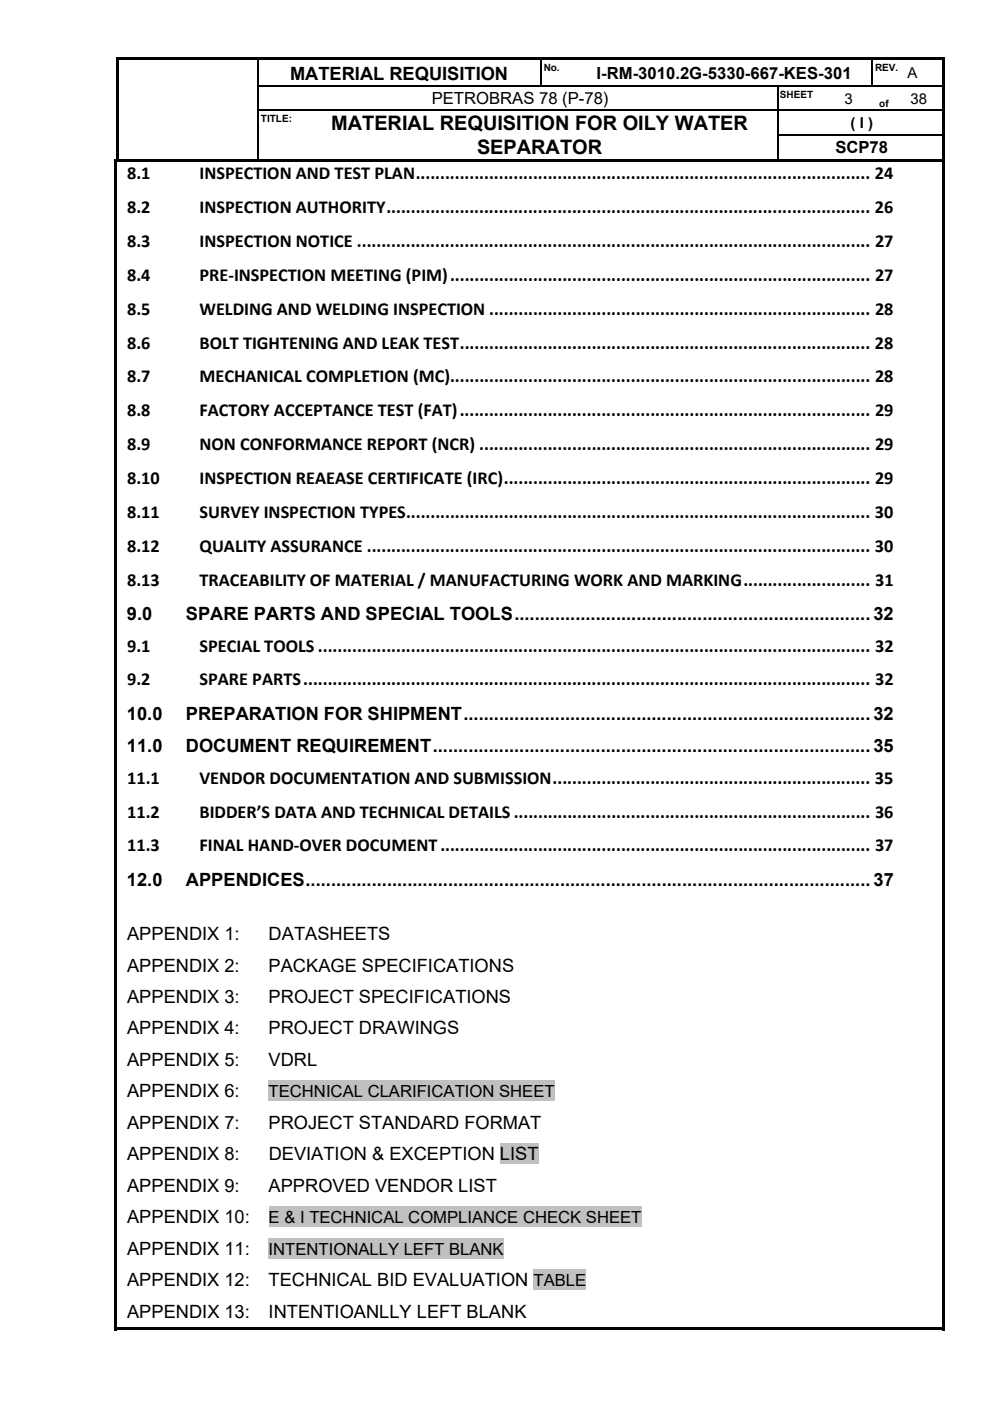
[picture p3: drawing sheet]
<svg xmlns="http://www.w3.org/2000/svg" width="210mm" height="297mm" viewBox="0 0 210 297" stroke-linecap="round" stroke-linejoin="round" font-family="sans-serif">
<defs><g id="words">
<g font-size="4.2">
<text x="70.2" y="27.6">MATERIAL REQUISITION FOR OILY WATER</text>
<text x="101.2" y="32.6">SEPARATOR</text>
</g>
<g font-size="3.9">
<text x="61.5" y="16.9">MATERIAL REQUISITION</text>
<text x="27" y="38">8.1</text>
<text x="42.3" y="38">INSPECTION AND TEST PLAN ............................................................................................. 24</text>
<text x="27" y="45.2">8.2</text>
<text x="42.3" y="45.2">INSPECTION AUTHORITY ................................................................................................... 26</text>
<text x="27" y="52.4">8.3</text>
<text x="42.3" y="52.4">INSPECTION NOTICE ......................................................................................................... 27</text>
<text x="27" y="59.6">8.4</text>
<text x="42.3" y="59.6">PRE‐INSPECTION MEETING (PIM) ...................................................................................... 27</text>
<text x="27" y="66.7">8.5</text>
<text x="42.3" y="66.7">WELDING AND WELDING INSPECTION .............................................................................. 28</text>
<text x="27" y="73.9">8.6</text>
<text x="42.3" y="73.9">BOLT TIGHTENING AND LEAK TEST .................................................................................... 28</text>
<text x="27" y="81.1">8.7</text>
<text x="42.3" y="81.1">MECHANICAL COMPLETION (MC)...................................................................................... 28</text>
<text x="27" y="88.3">8.8</text>
<text x="42.3" y="88.3">FACTORY ACCEPTANCE TEST (FAT) .................................................................................... 29</text>
<text x="27" y="95.4">8.9</text>
<text x="42.3" y="95.4">NON CONFORMANCE REPORT (NCR) ................................................................................ 29</text>
<text x="27" y="102.6">8.10</text>
<text x="42.3" y="102.6">INSPECTION REAEASE CERTIFICATE (IRC) ........................................................................... 29</text>
<text x="27" y="109.8">8.11</text>
<text x="42.3" y="109.8">SURVEY INSPECTION TYPES ............................................................................................... 30</text>
<text x="27" y="117">8.12</text>
<text x="42.3" y="117">QUALITY ASSURANCE ....................................................................................................... 30</text>
<text x="27" y="124.1">8.13</text>
<text x="42.3" y="124.1">TRACEABILITY OF MATERIAL / MANUFACTURING WORK AND MARKING .......................... 31</text>
<text x="26.9" y="131.4">9.0</text>
<text x="39.4" y="131.4">SPARE PARTS AND SPECIAL TOOLS ...................................................................... 32</text>
<text x="27" y="138.2">9.1</text>
<text x="42.3" y="138.2">SPECIAL TOOLS ................................................................................................................. 32</text>
<text x="27" y="145.3">9.2</text>
<text x="42.3" y="145.3">SPARE PARTS .................................................................................................................... 32</text>
<text x="26.9" y="152.5">10.0</text>
<text x="39.4" y="152.5">PREPARATION FOR SHIPMENT ................................................................................ 32</text>
<text x="26.9" y="159.4">11.0</text>
<text x="39.4" y="159.4">DOCUMENT REQUIREMENT ...................................................................................... 35</text>
<text x="27" y="166.2">11.1</text>
<text x="42.3" y="166.2">VENDOR DOCUMENTATION AND SUBMISSION ................................................................. 35</text>
<text x="27" y="173.4">11.2</text>
<text x="42.3" y="173.4">BIDDER’S DATA AND TECHNICAL DETAILS ......................................................................... 36</text>
<text x="27" y="180.5">11.3</text>
<text x="42.3" y="180.5">FINAL HAND‐OVER DOCUMENT ........................................................................................ 37</text>
<text x="26.9" y="187.7">12.0</text>
<text x="39.4" y="187.7">APPENDICES ............................................................................................................... 37</text>
<text x="27" y="199.3">APPENDIX 1:</text>
<text x="57" y="199.3">DATASHEETS</text>
<text x="27" y="206">APPENDIX 2:</text>
<text x="57" y="206">PACKAGE SPECIFICATIONS</text>
<text x="27" y="212.7">APPENDIX 3:</text>
<text x="57" y="212.7">PROJECT SPECIFICATIONS</text>
<text x="27" y="219.3">APPENDIX 4:</text>
<text x="57" y="219.3">PROJECT DRAWINGS</text>
<text x="27" y="226">APPENDIX 5:</text>
<text x="57" y="226">VDRL</text>
<text x="27" y="232.7">APPENDIX 6:</text>
<text x="27" y="239.3">APPENDIX 7:</text>
<text x="57" y="239.3">PROJECT STANDARD FORMAT</text>
<text x="27" y="246">APPENDIX 8:</text>
<text x="57" y="246">DEVIATION &amp; EXCEPTION LIST</text>
<text x="27" y="252.7">APPENDIX 9:</text>
<text x="57" y="252.7">APPROVED VENDOR LIST</text>
<text x="27" y="259.3">APPENDIX 10:</text>
<text x="27" y="266">APPENDIX 11:</text>
<text x="27" y="272.7">APPENDIX 12:</text>
<text x="57" y="272.7">TECHNICAL BID EVALUATION</text>
<text x="27" y="279.3">APPENDIX 13:</text>
<text x="57" y="279.3">INTENTIOANLLY LEFT BLANK</text>
</g>
<g font-size="3.5">
<text x="126.5" y="16.7">I-RM-3010.2G-5330-667-KES-301</text>
<text x="91.6" y="22.1">PETROBRAS 78 (P-78)</text>
<text x="177.2" y="32.5">SCP78</text>
<text x="57" y="232.7">TECHNICAL CLARIFICATION SHEET</text>
<text x="57" y="259.3">E &amp; I TECHNICAL COMPLIANCE CHECK SHEET</text>
<text x="57" y="266">INTENTIONALLY LEFT BLANK</text>
<text x="113.2" y="272.7">TABLE</text>
</g>
<g font-size="3.2">
<text x="192.5" y="16.6">A</text>
<text x="179.1" y="21.9">3</text>
<text x="193.1" y="21.9">38</text>
<text x="180.4" y="27.2">( I )</text>
</g>
<g font-size="2.1">
<text x="115.3" y="15.2">No.</text>
<text x="185.6" y="15.2">REV.</text>
<text x="165.4" y="20.8">SHEET</text>
<text x="186.5" y="22.7">of</text>
<text x="55.4" y="25.9">TITLE:</text>
</g>
</g></defs>
<g fill="#000">
<path d="M24.7 12.2h.6v.6h-.6zM24.7 12.2h175.6v.6h-175.6zM24.7 12.8h.6v5.4h-.6zM24.7 18.2h.6v.2h-.6zM54.6 18.2h.3v.2h-.3zM164.8 18.2h.3v.2h-.3zM199.7 12.2h.6v.6h-.6zM199.7 12.8h.6v5.4h-.6zM199.7 18.2h.6v.2h-.6zM24.7 18.4h.6v4.8h-.6zM24.7 23.2h.6v.3h-.6zM24.7 23.5h.6v5.1h-.6z"/>
<path d="M24.7 28.6h.6v.2h-.6zM24.7 28.8h.6v4.8h-.6zM54.6 23.2h.3v.3h-.3zM54.6 28.6h.3v.2h-.3zM164.8 23.2h.3v.3h-.3zM164.8 28.6h.3v.2h-.3zM199.7 18.4h.6v4.8h-.6zM199.7 23.2h.6v.3h-.6zM199.7 23.5h.6v5.1h-.6zM199.7 28.6h.6v.2h-.6zM199.7 28.8h.6v4.8h-.6z"/>
</g>
<g fill="none" stroke="#000" stroke-width=".25">
<path d="M54.7 12.8v5.4M54.7 18.4v4.8M54.9 18.3h109.9M114.8 12.8v5.4M164.9 18.4v4.8M165.1 18.3h34.6M185 12.8v5.4M54.7 23.5v5.1M54.7 28.8v4.8M54.9 23.3h109.9M164.9 23.5v5.1M164.9 28.8v4.8"/>
<path d="M165.1 23.3h34.6M165.1 28.7h34.6"/>
</g>
<g fill="#c0c0c0">
<path d="M57 229.1h60.6v4.4h-60.6z"/>
<path d="M106 242.4h8.2v4.4h-8.2z"/>
<path d="M57 255.7h79.1v4.5h-79.1z"/>
<path d="M57 262.4h49.8v4.4h-49.8z"/>
<path d="M113.2 269.1h11.1v4.4h-11.1z"/>
</g>
<path d="M24.1 33.8h.6v.6h-.6zM24.1 33.8h176.2v.6h-176.2zM199.7 33.8h.6v.6h-.6zM24.1 34.4h.6v247.6h-.6zM24.1 281.5h175.6v.5h-175.6zM199.7 34.4h.6v247.6h-.6zM199.7 281.5h.6v.5h-.6z" fill="#000"/>
<use href="#words"/>
</svg>
